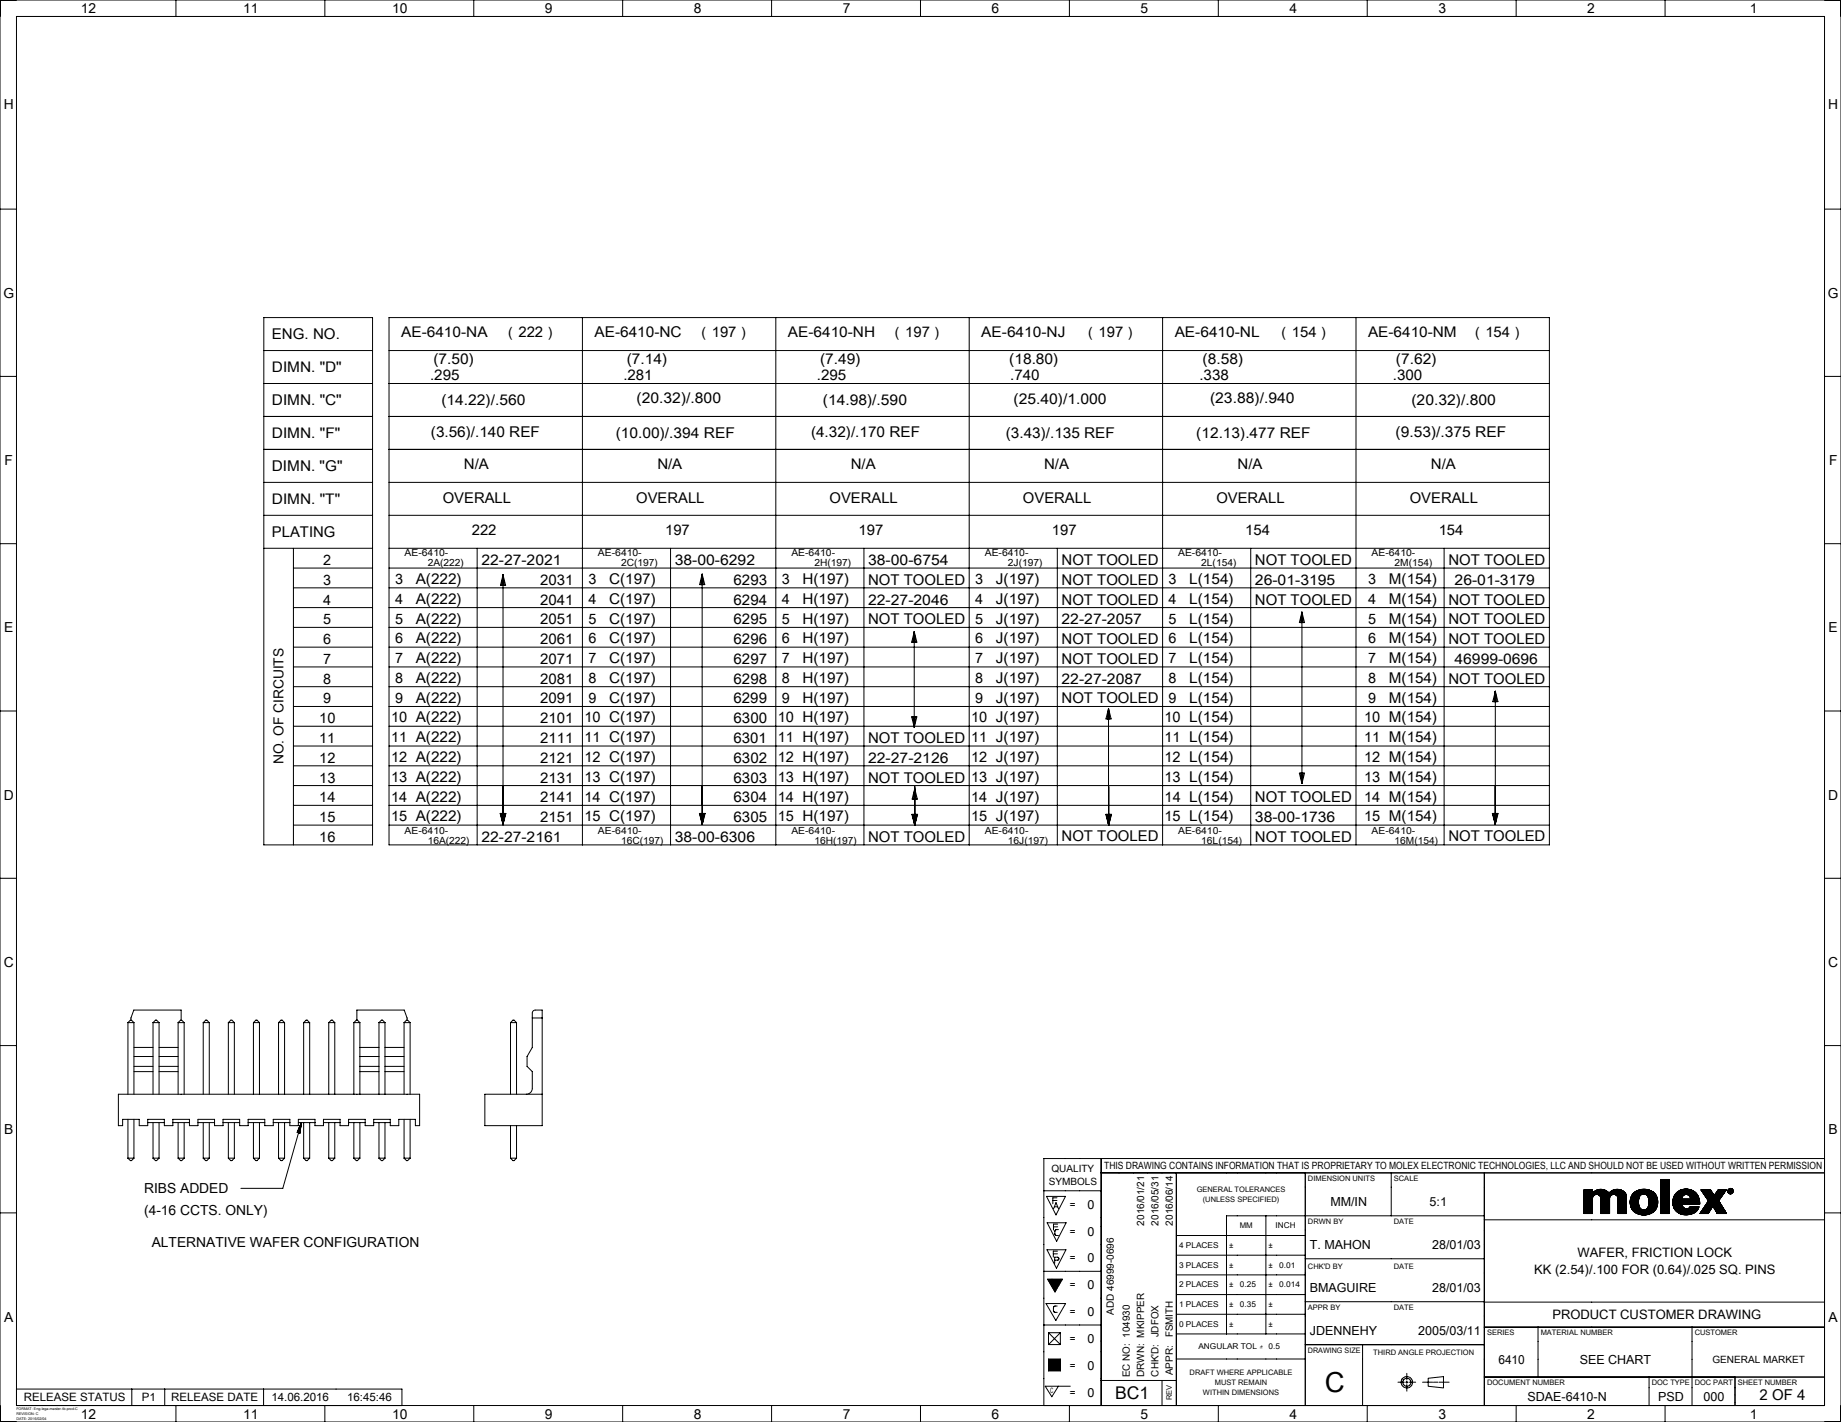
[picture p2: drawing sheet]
<svg xmlns="http://www.w3.org/2000/svg" width="559mm" height="432mm" viewBox="0 0 559 432" stroke-linecap="round" stroke-linejoin="round" font-family="sans-serif">
<defs><g id="words">
<text font-size="8.4" x="402.2" y="422.8">C</text>
<text font-size="5.3" x="338.5" y="424.9">BC1</text>
<text font-size="4.6" x="534.1" y="425.2">2 OF 4</text>
<g font-size="4.5">
<text x="82.5" y="102.9">ENG. NO.</text>
<text x="121.8" y="102.4">AE-6410-NA</text>
<text x="180.5" y="102.4">AE-6410-NC</text>
<text x="239.1" y="102.4">AE-6410-NH</text>
<text x="297.9" y="102.4">AE-6410-NJ</text>
<text x="356.6" y="102.4">AE-6410-NL</text>
<text x="415.3" y="102.4">AE-6410-NM</text>
<text x="131.5" y="110.6">(7.50)</text>
<text x="190.2" y="110.6">(7.14)</text>
<text x="248.9" y="110.6">(7.49)</text>
<text x="306.3" y="110.6">(18.80)</text>
<text x="365" y="110.6">(8.58)</text>
<text x="423.7" y="110.6">(7.62)</text>
<text x="130.5" y="115.3">.295</text>
<text x="189.2" y="115.3">.281</text>
<text x="247.9" y="115.3">.295</text>
<text x="306.6" y="115.3">.740</text>
<text x="364.1" y="115.3">.338</text>
<text x="422.8" y="115.3">.300</text>
<text x="82.5" y="122.9">DIMN. &quot;C&quot;</text>
<text x="134" y="122.8">(14.22)/.560</text>
<text x="193.2" y="122.3">(20.32)/.800</text>
<text x="249.8" y="122.9">(14.98)/.590</text>
<text x="307.7" y="122.6">(25.40)/1.000</text>
<text x="367.3" y="122.5">(23.88)/.940</text>
<text x="428.4" y="123.1">(20.32)/.800</text>
<text x="130.8" y="132.8">(3.56)/.140 REF</text>
<text x="186.9" y="132.9">(10.00)/.394 REF</text>
<text x="246.2" y="132.8">(4.32)/.170 REF</text>
<text x="305.3" y="133.1">(3.43)/.135 REF</text>
<text x="363.1" y="132.9">(12.13).477 REF</text>
<text x="423.6" y="132.7">(9.53)/.375 REF</text>
<text x="82.5" y="143">DIMN. &quot;G&quot;</text>
<text x="134.4" y="152.6">OVERALL</text>
<text x="193.1" y="152.6">OVERALL</text>
<text x="251.8" y="152.6">OVERALL</text>
<text x="310.5" y="152.6">OVERALL</text>
<text x="369.2" y="152.6">OVERALL</text>
<text x="427.9" y="152.6">OVERALL</text>
<text x="82.5" y="163">PLATING</text>
<text x="143.2" y="162.6">222</text>
<text x="201.9" y="162.6">197</text>
<text x="260.6" y="162.6">197</text>
<text x="319.3" y="162.6">197</text>
<text x="378" y="162.6">154</text>
<text x="436.7" y="162.6">154</text>
<text x="146.1" y="171.6">22-27-2021</text>
<text x="204.8" y="171.6">38-00-6292</text>
<text x="263.5" y="171.6">38-00-6754</text>
<text x="322.2" y="171.6">NOT TOOLED</text>
<text x="380.9" y="171.6">NOT TOOLED</text>
<text x="439.6" y="171.6">NOT TOOLED</text>
<text x="126.2" y="177.4">A(222)</text>
<text x="164" y="177.6">2031</text>
<text x="184.9" y="177.4">C(197)</text>
<text x="222.7" y="177.6">6293</text>
<text x="243.6" y="177.4">H(197)</text>
<text x="263.5" y="177.6">NOT TOOLED</text>
<text x="302.3" y="177.4">J(197)</text>
<text x="322.2" y="177.6">NOT TOOLED</text>
<text x="361" y="177.4">L(154)</text>
<text x="380.9" y="177.6">26-01-3195</text>
<text x="421.6" y="177.4">M(154)</text>
<text x="441.5" y="177.6">26-01-3179</text>
<text x="126.2" y="183.4">A(222)</text>
<text x="164" y="183.6">2041</text>
<text x="184.9" y="183.4">C(197)</text>
<text x="222.7" y="183.6">6294</text>
<text x="243.6" y="183.4">H(197)</text>
<text x="263.5" y="183.6">22-27-2046</text>
<text x="302.3" y="183.4">J(197)</text>
<text x="322.2" y="183.6">NOT TOOLED</text>
<text x="361" y="183.4">L(154)</text>
<text x="380.9" y="183.6">NOT TOOLED</text>
<text x="421.6" y="183.4">M(154)</text>
<text x="439.6" y="183.6">NOT TOOLED</text>
<text x="126.2" y="189.4">A(222)</text>
<text x="164" y="189.6">2051</text>
<text x="184.9" y="189.4">C(197)</text>
<text x="222.7" y="189.6">6295</text>
<text x="243.6" y="189.4">H(197)</text>
<text x="263.5" y="189.6">NOT TOOLED</text>
<text x="302.3" y="189.4">J(197)</text>
<text x="322.2" y="189.6">22-27-2057</text>
<text x="361" y="189.4">L(154)</text>
<text x="421.6" y="189.4">M(154)</text>
<text x="439.6" y="189.6">NOT TOOLED</text>
<text x="126.2" y="195.4">A(222)</text>
<text x="164" y="195.6">2061</text>
<text x="184.9" y="195.4">C(197)</text>
<text x="222.7" y="195.6">6296</text>
<text x="243.6" y="195.4">H(197)</text>
<text x="302.3" y="195.4">J(197)</text>
<text x="322.2" y="195.6">NOT TOOLED</text>
<text x="361" y="195.4">L(154)</text>
<text x="421.6" y="195.4">M(154)</text>
<text x="439.6" y="195.6">NOT TOOLED</text>
<text x="126.2" y="201.4">A(222)</text>
<text x="164" y="201.6">2071</text>
<text x="184.9" y="201.4">C(197)</text>
<text x="222.7" y="201.6">6297</text>
<text x="243.6" y="201.4">H(197)</text>
<text x="302.3" y="201.4">J(197)</text>
<text x="322.2" y="201.6">NOT TOOLED</text>
<text x="361" y="201.4">L(154)</text>
<text x="421.6" y="201.4">M(154)</text>
<text x="441.5" y="201.6">46999-0696</text>
<text x="126.2" y="207.4">A(222)</text>
<text x="164" y="207.6">2081</text>
<text x="184.9" y="207.4">C(197)</text>
<text x="222.7" y="207.6">6298</text>
<text x="243.6" y="207.4">H(197)</text>
<text x="302.3" y="207.4">J(197)</text>
<text x="322.2" y="207.6">22-27-2087</text>
<text x="361" y="207.4">L(154)</text>
<text x="421.6" y="207.4">M(154)</text>
<text x="439.6" y="207.6">NOT TOOLED</text>
<text x="126.2" y="213.4">A(222)</text>
<text x="164" y="213.6">2091</text>
<text x="184.9" y="213.4">C(197)</text>
<text x="222.7" y="213.6">6299</text>
<text x="243.6" y="213.4">H(197)</text>
<text x="302.3" y="213.4">J(197)</text>
<text x="322.2" y="213.6">NOT TOOLED</text>
<text x="361" y="213.4">L(154)</text>
<text x="421.6" y="213.4">M(154)</text>
<text x="164" y="219.6">2101</text>
<text x="222.7" y="219.6">6300</text>
<text x="164" y="225.6">2111</text>
<text x="222.7" y="225.6">6301</text>
<text x="263.5" y="225.6">NOT TOOLED</text>
<text x="164" y="231.6">2121</text>
<text x="222.7" y="231.6">6302</text>
<text x="263.5" y="231.6">22-27-2126</text>
<text x="164" y="237.6">2131</text>
<text x="222.7" y="237.6">6303</text>
<text x="263.5" y="237.6">NOT TOOLED</text>
<text x="164" y="243.6">2141</text>
<text x="222.7" y="243.6">6304</text>
<text x="380.9" y="243.6">NOT TOOLED</text>
<text x="164" y="249.6">2151</text>
<text x="222.7" y="249.6">6305</text>
<text x="380.9" y="249.6">38-00-1736</text>
<text x="146.1" y="255.8">22-27-2161</text>
<text x="204.8" y="255.8">38-00-6306</text>
<text x="263.5" y="255.8">NOT TOOLED</text>
<text x="322.2" y="255.3">NOT TOOLED</text>
<text x="380.9" y="255.6">NOT TOOLED</text>
<text x="439.6" y="255.3">NOT TOOLED</text>
</g>
<g font-size="4.4">
<text x="82.5" y="112.9">DIMN. &quot;D&quot;</text>
<text x="82.5" y="133">DIMN. &quot;F&quot;</text>
<text x="140.8" y="142.5">N/A</text>
<text x="199.5" y="142.5">N/A</text>
<text x="258.2" y="142.5">N/A</text>
<text x="316.9" y="142.5">N/A</text>
<text x="375.6" y="142.5">N/A</text>
<text x="434.3" y="142.5">N/A</text>
<text x="82.5" y="153">DIMN. &quot;T&quot;</text>
<text x="98.1" y="171.6">2</text>
<text x="98.1" y="177.6">3</text>
<text x="119.9" y="177.4">3</text>
<text x="178.6" y="177.4">3</text>
<text x="237.3" y="177.4">3</text>
<text x="296" y="177.4">3</text>
<text x="354.7" y="177.4">3</text>
<text x="415.3" y="177.4">3</text>
<text x="98.1" y="183.6">4</text>
<text x="119.9" y="183.4">4</text>
<text x="178.6" y="183.4">4</text>
<text x="237.3" y="183.4">4</text>
<text x="296" y="183.4">4</text>
<text x="354.7" y="183.4">4</text>
<text x="415.3" y="183.4">4</text>
<text x="98.1" y="189.6">5</text>
<text x="119.9" y="189.4">5</text>
<text x="178.6" y="189.4">5</text>
<text x="237.3" y="189.4">5</text>
<text x="296" y="189.4">5</text>
<text x="354.7" y="189.4">5</text>
<text x="415.3" y="189.4">5</text>
<text x="98.1" y="195.6">6</text>
<text x="119.9" y="195.4">6</text>
<text x="178.6" y="195.4">6</text>
<text x="237.3" y="195.4">6</text>
<text x="296" y="195.4">6</text>
<text x="354.7" y="195.4">6</text>
<text x="415.3" y="195.4">6</text>
<text x="98.1" y="201.6">7</text>
<text x="119.9" y="201.4">7</text>
<text x="178.6" y="201.4">7</text>
<text x="237.3" y="201.4">7</text>
<text x="296" y="201.4">7</text>
<text x="354.7" y="201.4">7</text>
<text x="415.3" y="201.4">7</text>
<text x="98.1" y="207.6">8</text>
<text x="119.9" y="207.4">8</text>
<text x="178.6" y="207.4">8</text>
<text x="237.3" y="207.4">8</text>
<text x="296" y="207.4">8</text>
<text x="354.7" y="207.4">8</text>
<text x="415.3" y="207.4">8</text>
<text x="98.1" y="213.6">9</text>
<text x="119.9" y="213.4">9</text>
<text x="178.6" y="213.4">9</text>
<text x="237.3" y="213.4">9</text>
<text x="296" y="213.4">9</text>
<text x="354.7" y="213.4">9</text>
<text x="415.3" y="213.4">9</text>
<text x="96.9" y="219.6">10</text>
<text x="118.7" y="219.4">10 A(222)</text>
<text x="177.4" y="219.4">10 C(197)</text>
<text x="236.1" y="219.4">10 H(197)</text>
<text x="294.8" y="219.4">10 J(197)</text>
<text x="353.5" y="219.4">10 L(154)</text>
<text x="414.1" y="219.4">10 M(154)</text>
<text x="96.9" y="225.6">11</text>
<text x="118.7" y="225.4">11 A(222)</text>
<text x="177.4" y="225.4">11 C(197)</text>
<text x="236.1" y="225.4">11 H(197)</text>
<text x="294.8" y="225.4">11 J(197)</text>
<text x="353.5" y="225.4">11 L(154)</text>
<text x="414.1" y="225.4">11 M(154)</text>
<text x="96.9" y="231.6">12</text>
<text x="118.7" y="231.4">12 A(222)</text>
<text x="177.4" y="231.4">12 C(197)</text>
<text x="236.1" y="231.4">12 H(197)</text>
<text x="294.8" y="231.4">12 J(197)</text>
<text x="353.5" y="231.4">12 L(154)</text>
<text x="414.1" y="231.4">12 M(154)</text>
<text x="96.9" y="237.6">13</text>
<text x="118.7" y="237.4">13 A(222)</text>
<text x="177.4" y="237.4">13 C(197)</text>
<text x="236.1" y="237.4">13 H(197)</text>
<text x="294.8" y="237.4">13 J(197)</text>
<text x="353.5" y="237.4">13 L(154)</text>
<text x="414.1" y="237.4">13 M(154)</text>
<text x="96.9" y="243.6">14</text>
<text x="118.7" y="243.4">14 A(222)</text>
<text x="177.4" y="243.4">14 C(197)</text>
<text x="236.1" y="243.4">14 H(197)</text>
<text x="294.8" y="243.4">14 J(197)</text>
<text x="353.5" y="243.4">14 L(154)</text>
<text x="414.1" y="243.4">14 M(154)</text>
<text x="96.9" y="249.6">15</text>
<text x="118.7" y="249.4">15 A(222)</text>
<text x="177.4" y="249.4">15 C(197)</text>
<text x="236.1" y="249.4">15 H(197)</text>
<text x="294.8" y="249.4">15 J(197)</text>
<text x="353.5" y="249.4">15 L(154)</text>
<text x="414.1" y="249.4">15 M(154)</text>
<text x="96.9" y="255.6">16</text>
</g>
<g font-size="4.2">
<text x="24.5" y="4">12</text>
<text x="73.8" y="4">11</text>
<text x="119" y="4">10</text>
<text x="165.4" y="4">9</text>
<text x="210.6" y="4">8</text>
<text x="255.8" y="4">7</text>
<text x="301" y="4">6</text>
<text x="346.2" y="4">5</text>
<text x="391.4" y="4">4</text>
<text x="436.6" y="4">3</text>
<text x="481.8" y="4">2</text>
<text x="531.1" y="4">1</text>
<text x="1.1" y="33.2">H</text>
<text x="554.9" y="33.2">H</text>
<text x="1" y="90.4">G</text>
<text x="554.8" y="90.4">G</text>
<text x="154.2" y="102.2">( 222 )</text>
<text x="212.9" y="102.2">( 197 )</text>
<text x="271.6" y="102.2">( 197 )</text>
<text x="330.3" y="102.2">( 197 )</text>
<text x="389" y="102.2">( 154 )</text>
<text x="447.7" y="102.2">( 154 )</text>
<text x="1.4" y="141.2">F</text>
<text x="555.2" y="141.2">F</text>
<text x="1.3" y="192">E</text>
<text x="555.1" y="192">E</text>
<text x="86.1" y="232.1" transform="rotate(-90 86.1 232.1)">NO. OF CIRCUITS</text>
<text x="1.1" y="242.8">D</text>
<text x="554.9" y="242.8">D</text>
<text x="1.1" y="293.6">C</text>
<text x="554.9" y="293.6">C</text>
<text x="1.3" y="344.4">B</text>
<text x="555.1" y="344.4">B</text>
<text x="43.7" y="362.3">RIBS ADDED</text>
<text x="43.7" y="368.8">(4-16 CCTS. ONLY)</text>
<text x="46.1" y="378.7">ALTERNATIVE WAFER CONFIGURATION</text>
<text x="1.3" y="401.6">A</text>
<text x="555.1" y="401.6">A</text>
<text x="24.5" y="430.8">12</text>
<text x="73.8" y="430.8">11</text>
<text x="119" y="430.8">10</text>
<text x="165.4" y="430.8">9</text>
<text x="210.6" y="430.8">8</text>
<text x="255.8" y="430.8">7</text>
<text x="301" y="430.8">6</text>
<text x="346.2" y="430.8">5</text>
<text x="391.4" y="430.8">4</text>
<text x="436.6" y="430.8">3</text>
<text x="481.8" y="430.8">2</text>
<text x="531.1" y="430.8">1</text>
</g>
<g font-size="3.9">
<text x="478.9" y="381.8">WAFER, FRICTION LOCK</text>
<text x="465.7" y="386.8">KK (2.54)/.100 FOR (0.64)/.025 SQ. PINS</text>
<text x="471.2" y="400.6">PRODUCT CUSTOMER DRAWING</text>
</g>
<g font-size="3.8">
<text x="330.1" y="367">0</text>
<text x="403.8" y="366.2">MM/IN</text>
<text x="433.9" y="366.2">5:1</text>
<text x="330.1" y="375.2">0</text>
<text x="330.1" y="383.3">0</text>
<text x="397.5" y="379.3">T. MAHON</text>
<text x="434.7" y="379.2">28/01/03</text>
<text x="330.1" y="391.5">0</text>
<text x="397.5" y="392.3">BMAGUIRE</text>
<text x="434.7" y="392.3">28/01/03</text>
<text x="330.1" y="399.6">0</text>
<text x="330.1" y="407.8">0</text>
<text x="397.5" y="405.3">JDENNEHY</text>
<text x="430.5" y="405.3">2005/03/11</text>
<text x="330.1" y="415.9">0</text>
<text x="454.8" y="414.1">6410</text>
<text x="479.5" y="414.1">SEE CHART</text>
<text x="330.1" y="424.1">0</text>
<text x="463.7" y="425.5">SDAE-6410-N</text>
<text x="503.3" y="425.5">PSD</text>
<text x="517.1" y="425.5">000</text>
</g>
<g font-size="3.5">
<text x="7.2" y="425.6">RELEASE STATUS</text>
<text x="43" y="425.6">P1</text>
<text x="51.9" y="425.6">RELEASE DATE</text>
<text x="82.4" y="425.6">14.06.2016</text>
<text x="105.3" y="425.6">16:45:46</text>
</g>
<g font-size="3">
<text x="122.8" y="168.9">AE-6410-</text>
<text x="129.8" y="171.9">2A(222)</text>
<text x="181.5" y="168.9">AE-6410-</text>
<text x="188.5" y="171.9">2C(197)</text>
<text x="240.2" y="168.9">AE-6410-</text>
<text x="247.2" y="171.9">2H(197)</text>
<text x="298.9" y="168.9">AE-6410-</text>
<text x="305.9" y="171.9">2J(197)</text>
<text x="357.6" y="168.9">AE-6410-</text>
<text x="364.6" y="171.9">2L(154)</text>
<text x="416.3" y="168.9">AE-6410-</text>
<text x="423.3" y="171.9">2M(154)</text>
<text x="122.8" y="253.2">AE-6410-</text>
<text x="129.8" y="256.2">16A(222)</text>
<text x="181.5" y="253.2">AE-6410-</text>
<text x="188.5" y="256.2">16C(197)</text>
<text x="240.2" y="253.2">AE-6410-</text>
<text x="247.2" y="256.2">16H(197)</text>
<text x="298.9" y="253.2">AE-6410-</text>
<text x="305.9" y="256.2">16J(197)</text>
<text x="357.6" y="253.2">AE-6410-</text>
<text x="364.6" y="256.2">16L(154)</text>
<text x="416.3" y="253.2">AE-6410-</text>
<text x="423.3" y="256.2">16M(154)</text>
<text x="318.3" y="359.7">SYMBOLS</text>
<text x="319.2" y="355.9">QUALITY</text>
<text x="335.2" y="355.1">THIS DRAWING CONTAINS INFORMATION THAT IS PROPRIETARY TO MOLEX ELECTRONIC TECHNOLOGIES, LLC AND SHOULD NOT BE USED WITHOUT WRITTEN PERMISSION</text>
<text x="324.8" y="366.7">=</text>
<text x="324.8" y="374.9">=</text>
<text x="347.3" y="372.1" transform="rotate(-90 347.3 372.1)">2016/01/21</text>
<text x="351.6" y="372.1" transform="rotate(-90 351.6 372.1)">2016/05/31</text>
<text x="356" y="372.1" transform="rotate(-90 356 372.1)">2016/06/14</text>
<text x="324.8" y="383.1">=</text>
<text x="324.8" y="391.2">=</text>
<text x="324.8" y="399.4">=</text>
<text x="338" y="399.3" transform="rotate(-90 338 399.3)">ADD 46999-0696</text>
<text x="324.8" y="407.5">=</text>
<text x="356" y="406.1" transform="rotate(-90 356 406.1)">FSMITH</text>
<text x="519.8" y="413.9">GENERAL MARKET</text>
<text x="324.8" y="415.7">=</text>
<text x="342.9" y="418.2" transform="rotate(-90 342.9 418.2)">EC NO: 104930</text>
<text x="347.3" y="418.2" transform="rotate(-90 347.3 418.2)">DRWN: MKIPPER</text>
<text x="351.6" y="418" transform="rotate(-90 351.6 418)">CHK'D: JDFOX</text>
<text x="356" y="417.6" transform="rotate(-90 356 417.6)">APPR:</text>
<text x="324.8" y="423.8">=</text>
</g>
<g font-size="2.4">
<text x="376.3" y="373">MM</text>
<text x="387.2" y="373">INCH</text>
<text x="357.9" y="379">4 PLACES</text>
<text x="357.9" y="385">3 PLACES</text>
<text x="388.3" y="385">0.01</text>
<text x="357.9" y="390.9">2 PLACES</text>
<text x="376.4" y="390.9">0.25</text>
<text x="388.3" y="390.9">0.014</text>
<text x="357.9" y="396.9">1 PLACES</text>
<text x="376.4" y="396.9">0.35</text>
<text x="357.9" y="402.9">0 PLACES</text>
<text x="363.8" y="409.7">ANGULAR TOL</text>
<text x="385" y="409.7">0.5</text>
</g>
<g font-size="2.3">
<text x="397" y="358.6">DIMENSION UNITS</text>
<text x="423.1" y="358.6">SCALE</text>
<text x="363.2" y="362.1">GENERAL TOLERANCES</text>
<text x="365.1" y="364.9">(UNLESS SPECIFIED)</text>
<text x="397" y="371.6">DRWN BY</text>
<text x="423.1" y="371.6">DATE</text>
<text x="373.1" y="379">±</text>
<text x="385" y="379">±</text>
<text x="373.1" y="385">±</text>
<text x="385" y="385">±</text>
<text x="397" y="385.2">CHK'D BY</text>
<text x="423.1" y="385.2">DATE</text>
<text x="373.1" y="390.9">±</text>
<text x="385" y="390.9">±</text>
<text x="373.1" y="396.9">±</text>
<text x="385" y="396.9">±</text>
<text x="397" y="397.7">APPR BY</text>
<text x="423.1" y="397.7">DATE</text>
<text x="373.1" y="402.9">±</text>
<text x="385" y="402.9">±</text>
<text x="451.4" y="405.5">SERIES</text>
<text x="467.7" y="405.4">MATERIAL NUMBER</text>
<text x="514.4" y="405.5">CUSTOMER</text>
<text x="397" y="410.8">DRAWING SIZE</text>
<text x="416.8" y="411.3">THIRD ANGLE PROJECTION</text>
<text x="361.1" y="417.7">DRAFT WHERE APPLICABLE</text>
<text x="355.7" y="425.3" transform="rotate(-90 355.7 425.3)">REV</text>
<text x="365.1" y="423.5">WITHIN DIMENSIONS</text>
<text x="368.7" y="420.6">MUST REMAIN</text>
<text x="451.4" y="420.6">DOCUMENT NUMBER</text>
<text x="501.4" y="420.6">DOC TYPE</text>
<text x="514.4" y="420.6">DOC PART</text>
<text x="527.4" y="420.6">SHEET NUMBER</text>
</g>
<text font-size="2.2" x="318.8" y="422.9">C</text>
<text font-size="2" x="382.4" y="409.7">±</text>
<g font-size="1.1">
<text x="5" y="428.3">FORMAT: Eng-lega-master-tb-prod-C</text>
<text x="5" y="429.7">REVISION: C</text>
<text x="5" y="431.1">DATE: 2016/02/04</text>
</g>
</g></defs>
<g fill="none" stroke="#000" stroke-width=".3">
<path d="M0 0h558.8v431.8h-558.8zM5 5h548.8v421.8h-548.8zM53.4 0v5M98.6 0v5M143.8 0v5M189 0v5M234.2 0v5M279.4 0v5M324.6 0v5M369.8 0v5M415 0v5M460.2 0v5"/>
<path d="M505.4 0v5M0 63.5h5M553.8 63.5h5M80.1 96.4h33v160.2h-33zM118.1 96.4h352.2v160.2h-352.2zM176.8 96.4v160.2M235.5 96.4v160.2M294.2 96.4v160.2M352.9 96.4v160.2M411.6 96.4v160.2M0 114.3h5M80.1 106.4h33"/>
<path d="M80.1 116.5h33M118.1 106.4h352.2M118.1 116.5h352.2M553.8 114.3h5M80.1 126.5h33M80.1 136.5h33M118.1 126.5h352.2M118.1 136.5h352.2M80.1 146.5h33M80.1 156.5h33M118.1 146.5h352.2M118.1 156.5h352.2"/>
<path d="M0 165.1h5M80.1 166.5h33M89.1 172.5h24M89.1 178.5h24M89.1 166.5v90.1M118.1 172.5h352.2M118.1 178.5h352.2M118.1 166.5h352.2M144.8 166.5v90.1M152.7 174.6v76M152.7 174.6l.4 3.2M152.7 174.6v3.2h-.4z"/>
<path d="M152.7 174.6l-.8 3.2h1.2M152.7 174.6l.8 3.2h-.4M203.5 166.5v90.1M213.1 174.4l.1 75.9M213.1 174.4l.8 3.1h-.4M213.1 174.4v3.1h-.4zM213.1 174.4l.4 3.1h-1.2zM262.2 166.5v90.1M320.9 166.5v90.1M379.6 166.5v90.1M438.3 166.5v90.1M553.8 165.1h5"/>
<path d="M89.1 196.5h24M89.1 184.5h24M89.1 190.5h24M118.1 196.5h352.2M118.1 184.5h352.2M118.1 190.5h352.2M277.5 191.9l.8 3.1h-.4M277.5 191.8v3.2h-.4zM277.5 191.9l-.8 3.1h1.2M277.5 191.9v28.9M277.5 191.9l.4 3.1M395.2 185.9v52"/>
<path d="M395.2 185.9v3.1l-.4 .1zM395.2 185.9l.8 3.1-.5 .1M395.2 185.9l.3 3.2M395.2 185.9l-.8 3.1 1.1 .1M0 215.9h5M89.1 214.5h24M89.1 208.5h24M89.1 202.5h24M118.1 214.5h352.2M118.1 208.5h352.2M118.1 202.5h352.2M277.5 217.7h-.4l.4 3.1"/>
<path d="M277.9 217.7h-1.2l.8 3.1M277.9 217.7l-.4 3.1M277.9 217.7h.4l-.8 3.1M336.5 215.1v35.2M336.5 215.1v3.2h-.4zM336.5 215.1l.8 3.2h-.5M336.5 215.2l-.8 3.1h1.1M336.5 215.1l.3 3.2M453.9 209.9l-.1 40.4M453.9 209.9v3.2h-.4zM453.9 209.9l.3 3.2M453.9 209.9l-.8 3.2h1.1"/>
<path d="M453.9 209.9l.8 3.2h-.4M553.8 215.9h5M89.1 232.5h24M89.1 220.5h24M89.1 226.5h24M89.1 238.5h24M118.1 232.5h352.2M118.1 220.5h352.2M118.1 226.5h352.2M118.1 238.5h352.2M152.7 238.5v11.6M213.2 238.5v11.6"/>
<path d="M277.6 238.8v11.6M277.6 239.5l.4 3.2M277.6 239.5l-.7 3.2h1.1M277.6 239.5l.8 3.2h-.4M277.6 239.5v3.2h-.3zM277.7 238.8l-.1 11.8M336.6 238.8l-.1 11.8M395.2 234.8h-.4l.4 3.1M395.5 234.8h-1.1l.8 3.1M395.5 234.8l-.3 3.1M395.5 234.8h.5l-.8 3.1M453.8 238.5v11.6"/>
<path d="M89.1 244.5h24M89.1 250.6h24M118.1 244.5h352.2M118.1 250.6h352.2M151.8 247h1.8l-.9 3.3zM151.9 247l.8 3.2M152 247l.7 3.3M152.1 247l.6 3.2M152.3 247l.4 3.3M152.4 247l.3 3.2M152.5 247l.2 3.3M152.6 247l.1 3.2"/>
<path d="M152.8 247l-.1 3.3M152.9 247l-.2 3.3M153 247l-.3 3.3M153.1 247l-.4 3.3M153.2 247l-.5 3.3M153.3 247l-.6 3.3M153.4 247l-.7 3.3M212.3 247h1.7l-.8 3.3zM212.4 247l.8 3.2M212.5 247l.7 3.3M212.6 247l.6 3.2M212.7 247l.5 3.3"/>
<path d="M212.9 247l.3 3.2M213 247l.2 3.3M213 247l.2 3.2M213.3 247l-.1 3.3M213.4 247l-.2 3.3M213.5 247l-.3 3.3M213.6 247l-.4 3.3M213.7 247l-.5 3.3M213.8 247l-.6 3.3M213.9 247l-.7 3.3M276.8 247.3h1.7l-.9 3.3zM276.9 247.3l.7 3.2"/>
<path d="M277 247.3l.6 3.3M277.1 247.3l.5 3.2M277.2 247.3l.4 3.3M277.3 247.3l.3 3.2M277.4 247.3l.2 3.3M277.5 247.3l.1 3.2M277.8 247.3l-.2 3.3M277.9 247.3l-.3 3.3M278 247.3l-.4 3.3M278.1 247.3l-.5 3.3M278.2 247.3l-.6 3.3M278.3 247.3l-.7 3.3"/>
<path d="M278.4 247.3l-.8 3.3M335.6 247.3h1.8l-.9 3.3zM335.8 247.3l.7 3.2M335.9 247.3l.6 3.3M336 247.3l.5 3.2M336.1 247.3l.4 3.3M336.2 247.3l.3 3.2M336.3 247.3l.2 3.3M336.4 247.3l.1 3.2M336.6 247.3l-.1 3.3M336.7 247.3l-.2 3.3M336.8 247.3l-.3 3.3"/>
<path d="M336.9 247.3l-.4 3.3M337 247.3l-.5 3.3M337.2 247.3l-.7 3.3M337.3 247.3l-.8 3.3M453 247h1.7l-.9 3.3zM453.1 247l.7 3.2M453.2 247l.6 3.3M453.3 247l.5 3.2M453.4 247l.4 3.3M453.5 247l.3 3.2M453.6 247l.2 3.3M453.7 247l.1 3.2"/>
<path d="M454 247l-.2 3.3M454.1 247l-.3 3.3M454.2 247l-.4 3.3M454.3 247l-.5 3.3M454.4 247l-.6 3.3M454.5 247l-.7 3.3M454.6 247l-.8 3.3M0 266.7h5M553.8 266.7h5M0 317.5h5M38.8 310.5v21.8M38.8 310.5h1.9"/>
<path d="M38.8 310.5l.8-.7h.3l.8 .7M39.7 309.8v-.7l.9-2.4h14.4v3.1M40.7 310.5v21.8M40.7 318.1h5.7M46.4 310.5h1.9M46.4 310.5v21.8M46.4 310.5l.8-.7h.3l.8 .7M48.3 310.5v21.8M48.3 318.1h5.8M54.1 310.5h1.8M54.1 310.5v21.8M54.1 310.5l.7-.7h.3l.8 .7"/>
<path d="M55.9 310.5v21.8M61.7 310.5h1.8M61.7 310.5v21.8M61.7 310.5l.7-.7h.4l.7 .7M63.5 310.5v21.8M69.3 310.5h1.8M69.3 310.5l.8-.7h.3l.7 .7M69.3 310.5v21.8M71.1 310.5v21.8M76.9 310.5h1.9M76.9 310.5l.8-.7h.3l.8 .7M76.9 310.5v21.8"/>
<path d="M78.8 310.5v21.8M84.5 310.5h1.9M84.5 310.5l.8-.7h.3l.8 .7M84.5 310.5v21.8M86.4 310.5v21.8M92.2 310.5h1.8M92.2 310.5l.7-.7h.3l.8 .7M92.2 310.5v21.8M94 310.5v21.8M99.8 310.5h1.8M99.8 310.5l.7-.7h.4l.7 .7M99.8 310.5v21.8"/>
<path d="M101.6 310.5v21.8M107.4 310.5h1.8M107.4 310.5l.8-.7h.3l.7 .7M107.4 310.5v21.8M108.3 309.8v-3.1h14.4l.9 2.4v.7M109.2 310.5v21.8M109.2 318.1h5.8M115 310.5h1.9M115 310.5l.8-.7h.3l.8 .7M115 310.5v21.8M116.9 310.5v21.8M116.9 318.1h5.7"/>
<path d="M122.6 310.5l.8-.7h.3l.8 .7M122.6 310.5v21.8M122.6 310.5h1.9M124.5 310.5v21.8M155 310.5h1.8M155 310.5l.7-.7h.3l.8 .7M155 310.5v21.8M156.8 310.5v21.8M161.6 309.1h3M553.8 317.5h5M35.9 332.3h91.5v9.5h-1.3v-1.9h-5.1v1.9h-2.5v-1.9h-5.1v1.9h-2.6v-1.9h-5v1.9h-2.6v-1.9h-5v1.9h-2.6v-1.9h-5v1.9h-2.6v-1.9h-5.1v1.9h-2.5v-1.9h-5.1v1.9h-2.6v-1.9h-5v1.9h-2.6v-1.9h-5v1.9h-2.6v-1.9h-5v1.9h-2.6v-1.9h-5.1v1.9h-2.5v-1.9h-5.1v1.9h-1.3zM38.8 339.9v11.8"/>
<path d="M40.7 339.9v11.8M40.7 325.4h5.7M40.7 323.8h5.7M40.7 320.8h5.7M48.3 325.4h5.8M48.3 323.8h5.8M48.3 320.8h5.8M109.2 325.4h5.8M109.2 323.8h5.8M109.2 320.8h5.8M116.9 325.4h5.7M116.9 323.8h5.7"/>
<path d="M116.9 320.8h5.7M122.6 339.9v11.8M124.5 339.9v11.8M159.8 332.3a1.8 1.8 0 0 0 1.8-1.8v-5.1l-1.6-1.6v-3l1.6-2.7v-10.5a.9 .9 0 0 1 .9-.9h2.1v35.1h-17.4v-9.5h17.4M38.8 351.7l.8 .7h.3l.8-.7M38.8 351.7h1.9M44.8 340.9h5.1M46.4 351.7l.8 .7h.3l.8-.7M46.4 340.9v10.8M46.4 351.7h1.9M48.3 340.9v10.8M52.5 340.9h5"/>
<path d="M54.1 351.7l.7 .7h.3l.8-.7M54.1 351.7h1.8M54.1 340.9v10.8M55.9 340.9v10.8M60.1 340.9h5M61.7 351.7l.7 .7h.4l.7-.7M61.7 340.9v10.8M61.7 351.7h1.8M63.5 340.9v10.8M67.7 340.9h5M69.3 351.7l.8 .7h.3l.7-.7M69.3 351.7h1.8"/>
<path d="M69.3 340.9v10.8M71.1 340.9v10.8M75.3 340.9h5.1M76.9 351.7l.8 .7h.3l.8-.7M76.9 351.7h1.9M76.9 340.9v10.8M78.8 340.9v10.8M82.9 340.9h5.1M84.5 351.7l.8 .7h.3l.8-.7M84.5 351.7h1.9M84.5 340.9v10.8M86.4 340.9v10.8"/>
<path d="M90.4 343.4l-.2 .4M90.6 340.9h5M90.6 342.9l-.3 1M90.9 342.3l-.5 1.6M91.1 343.6l-.1 .4M91.1 341.8l-.6 2.1M91.2 343l-.3 1M91.3 342.4l-.5 1.6M91.3 341.2l-.8 2.7M91.3 341.8l-.6 2.2M91.4 341.3l-.7 2.7M91.5 340.9l-1.3 2.9"/>
<path d="M91.5 340.9l-.5 3.2-.8-.3M91.5 340.9l-5.7 19.9h-12.7M92.2 351.7l.7 .7h.3l.8-.7M92.2 351.7h1.8M92.2 340.9v10.8M94 340.9v10.8M98.2 340.9h5M99.8 351.7l.7 .7h.4l.7-.7M99.8 351.7h1.8M99.8 340.9v10.8M101.6 340.9v10.8M105.8 340.9h5"/>
<path d="M107.4 351.7l.8 .7h.3l.7-.7M107.4 351.7h1.8M107.4 340.9v10.8M109.2 340.9v10.8M113.4 340.9h5.1M115 351.7l.8 .7h.3l.8-.7M115 351.7h1.9M115 340.9v10.8M116.9 340.9v10.8M122.6 351.7l.8 .7h.3l.8-.7M122.6 351.7h1.9M155 351.7l.7 .7h.3l.8-.7"/>
<path d="M155 351.7h1.8M155 341.8v9.9M156.8 341.8v9.9M334.2 351.8v75M357.1 356.1v70.7M396.2 356.1v70.7M422.3 356.2v13M450.5 356.1v70.7M504.1 358.2h2.6M504.1 358.2v10.3M504.1 358.2h.1M504.2 358.2l-.1 .1"/>
<path d="M504.3 358.2l-.2 .2M504.4 358.2l-.3 .4M504.5 358.2l-.4 .4M504.6 358.2l-.5 .5M504.7 358.2l-.6 .7M504.9 358.2l-.8 .8M505 358.2l-.9 .9M505.2 358.2l-1.1 1.1M505.3 358.2l-1.2 1.2M505.4 358.2l-1.3 1.3M505.5 358.2l-1.4 1.4M505.6 358.2l-1.5 1.5"/>
<path d="M505.7 358.2l-1.6 1.6M505.8 358.2l-1.7 1.7M505.9 358.2l-1.8 1.8M506.1 358.2l-2 2M506.2 358.2l-2.1 2.1M506.4 358.2l-2.3 2.3M506.5 358.2l-2.4 2.4M506.6 358.2l-2.5 2.5M506.7 358.2l-2.6 2.6M506.7 359.9l-2.6 2.7M506.7 359.8l-2.6 2.7M506.7 359.7l-2.6 2.7"/>
<path d="M506.7 359.6l-2.6 2.7M506.7 359.5l-2.6 2.7M506.7 359.4l-2.6 2.7M506.7 359.3l-2.6 2.7M506.7 359.2l-2.6 2.6M506.7 359.1l-2.6 2.6M506.7 359l-2.6 2.7M506.7 358.9l-2.6 2.6M506.7 358.7l-2.6 2.7M506.7 358.6l-2.6 2.7M506.7 358.6l-2.6 2.6M506.7 358.4l-2.6 2.7"/>
<path d="M506.7 358.3l-2.6 2.7M506.7 358.2l-2.6 2.7M506.7 358.2v10.3h-2.6M553.8 351.8h-237v75M553.8 356.1h-219.6M0 368.3h5M316.8 361.6h17.4M317.6 363.3h5.8l-2.9 5.6zM317.8 379.5h5.8l-2.9 5.6zM317.8 371.3h5.8l-2.9 5.6zM319.6 364.5h1.2M319.8 372.5h1.2"/>
<path d="M319.8 367l.7-1.8 .8 1.8M320 366.4h1M320.8 363.7h-1.2v1.8M321 379.9h-1.3v1.8M321 371.7h-1.2v1.8M321.3 373.4h-.8l-.3 .5 .1 1.1 1 .2M357.1 375.2h39.1M384.2 369.2v35.9M450.5 370.4h103.3M450.5 369.2h-78.2v35.9M480.8 362.7l1.5-1.4-1.5 1.5M480.8 362.2l.9-.9-.9 1"/>
<path d="M480.8 368.5h2.6M480.9 361.3l-.1 .1M481 361.3l-.2 .2M481.1 361.3l-.3 .4M481.3 361.3l-.5 .5 .5-.5M481.4 361.3l-.6 .7M481.6 361.3l-.8 .8M481.9 361.3l-1.1 1.1M482 361.3l-1.2 1.2M482.1 361.3l-1.3 1.3M482.4 361.3l-1.6 1.6M482.5 361.3l-1.7 1.7"/>
<path d="M482.6 361.3l-1.8 1.8M482.8 361.3l-2 2M482.9 361.3l-2.1 2.1M483.1 361.3l-2.3 2.3M483.2 361.3l-2.4 2.4M483.3 361.3l-2.5 2.5M483.3 361.3l-2.5 2.6M483.4 364a1.29 1.29 0 0 1 1.3-1.3 1.29 1.29 0 0 1 1.2 1.3v4.5M483.4 368.5h-.1M483.4 368.3l-.2 .2M483.4 368.2l-.3 .3M483.4 368.1l-.4 .4"/>
<path d="M483.4 368l-.5 .5M483.4 367.9l-.6 .6M483.4 367.8l-.7 .7M483.4 367.7l-.8 .8M483.4 367.6l-1 .9M483.4 367.5l-1 1M483.4 367.4l-1.1 1.1M483.4 367.3l-1.3 1.2M483.4 367.1l-1.4 1.4M483.4 367l-1.5 1.5M483.4 367l-1.6 1.5M483.4 366.8l-1.7 1.7"/>
<path d="M483.4 366.7l-1.8 1.8M483.4 366.6l-1.9 1.9M483.4 366.4l-2 2.1 2-2M483.4 366.3l-2.2 2.2M483.4 366.2l-2.3 2.3M483.4 366.1l-2.5 2.4M483.4 365.9l-2.6 2.6M483.4 365.8l-2.6 2.6M483.4 365.6l-2.6 2.7M483.4 365.5l-2.6 2.7M483.4 365.3l-2.6 2.8 2.6-2.6M483.4 365.2l-2.6 2.7"/>
<path d="M483.4 365.1l-2.6 2.7M483.4 365l-2.6 2.6M483.4 364.9l-2.6 2.6M483.4 364.8l-2.6 2.7M483.4 364.7l-2.6 2.6M483.4 364.6l-2.6 2.6M483.4 364.5l-2.6 2.6M483.4 364.4l-2.6 2.6M483.4 364.3l-2.6 2.6M483.4 364.2l-2.6 2.6M483.4 364l-2.6 2.7M483.4 364v4.5"/>
<path d="M483.4 363.9l-2.6 2.7M483.4 362.3a3.3 3.3 0 0 1 5 0 3.1 3.1 0 0 1 5.2 .6v.3M483.4 362.1l-2.6 2.7M483.4 362l-2.6 2.6M483.4 361.9l-2.6 2.6M483.4 361.8l-2.6 2.6M483.4 361.7l-2.6 2.6M483.4 361.6l-2.6 2.6M483.4 361.5l-2.6 2.6M483.4 361.3l-2.6 2.7M483.4 361.3h-2.6v7.2M483.4 361.3v1"/>
<path d="M483.4 363.8l-2.6 2.6M483.4 363.7l-2.6 2.7M483.4 363.5l-2.6 2.8M483.5 363.3l-2.7 2.8M484 361.8l-3.2 3.1 2.6-2.7M484.3 361.6l-3.5 3.5M484.5 361.4l-3.7 3.8M484.5 362.7l1.6-1.5-1.7 1.5M484.7 361.4l-3.9 3.9M484.8 361.3l-4 4.1M485 361.3l-4.2 4.2M485.2 361.2l-4.4 4.4"/>
<path d="M485.3 361.2l-4.5 4.5M485.4 361.2l-4.6 4.6M485.5 361.2l-4.7 4.7M485.6 363.1l1.7-1.6-1.7 1.6M485.6 361.2l-4.8 4.8M485.8 361.2l-1.8 1.6M485.9 361.2l-1.7 1.5M485.9 368l2.7-2.5-2.7 2.7M485.9 367.5l2.7-2.6-2.7 2.7M486.2 361.2l-1.6 1.5M486.3 361.2l-1.6 1.5M486.4 361.2l-1.6 1.5"/>
<path d="M486.5 361.2l-1.6 1.5M486.5 361.2l-1.4 1.5 1.5-1.5M486.7 361.3l-1.5 1.5M486.8 361.3l-1.6 1.5M487.1 361.4l-1.8 1.5M487.1 361.4l-1.6 1.6M487.3 361.5l-1.6 1.7M487.4 361.5l-1.7 1.7M487.5 361.6l-1.7 1.7M487.6 361.6l-1.8 1.8 1.8-1.8M487.7 361.7l-1.8 1.8M487.8 361.7l-1.9 1.9"/>
<path d="M487.8 361.8l-1.9 1.9M487.9 361.8l-2 2M487.9 361.9l-2 2M488 361.9l-2.1 2.1M488.1 362l-2.2 2.1M488.1 368.5l.5-.4-.5 .4M488.1 362l-2.2 2.2M488.2 362.1l-2.3 2.2M488.2 362.1l-2.3 2.3M488.2 362.2l-2.3 2.3M488.3 362.2l-2.4 2.4M488.6 368.4l-.1 .1"/>
<path d="M488.6 368.3l-.2 .2M488.6 368.2l-.4 .3M488.6 367.9l-.7 .6M488.6 367.8l-.8 .7M488.6 367.6l-.9 .9M488.6 367.5l-1 1 1-1M488.6 367.3l-1.2 1.2M488.6 367.2l-1.3 1.3M488.6 367.1l-1.4 1.4M488.6 366.9l-1.6 1.6 1.6-1.5M488.6 366.8l-1.7 1.7M488.6 366.7l-1.9 1.8"/>
<path d="M488.6 366.6l-2 1.9M488.6 366.4l-2.1 2.1 2.1-2.1M488.6 366.3l-2.3 2.2M488.6 366.1l-2.4 2.4M488.6 366l-2.5 2.5M488.6 365.9l-2.6 2.6M488.6 365.8l-2.7 2.7M488.6 365.7l-2.7 2.7M488.6 365.6l-2.7 2.7M488.6 365.3l-2.7 2.7M488.6 365.2l-2.7 2.7M488.6 365.1l-2.7 2.6"/>
<path d="M488.6 364.8l-2.7 2.6M488.6 364.6l-2.7 2.7M488.6 364.5l-2.7 2.7M488.6 364.4l-2.7 2.7M488.6 364.3l-2.7 2.7M488.6 364.2l-2.7 2.7M488.6 364.1l-2.7 2.7M488.6 364l-2.7 2.7M488.6 363.9l-2.7 2.7M488.6 363.8l-2.7 2.6M488.6 363.7l-2.7 2.7M488.7 363.5l-2.8 2.8"/>
<path d="M488.8 363.2l-2.9 2.9M488.9 361.8l-3 3M489.2 361.6l-3.3 3.3M489.4 361.5l-3.5 3.4M489.6 361.4l-3.7 3.7M489.8 361.3l-3.9 3.9M490 361.3l-4.1 4M490 361.3l-4.1 4.1M490.2 361.2l-4.3 4.3M490.3 361.2l-4.4 4.4M490.5 361.2l-4.6 4.5M490.6 361.2l-4.7 4.6"/>
<path d="M490.7 361.2l-4.8 4.7M490.8 361.2l-4.9 4.8M490.9 361.2l-1.8 1.7M491 361.2l-1.6 1.6M491.1 367.5l2.5-2.5-2.5 2.6M491.1 364.9l2.4-2.3-2.4 2.4M491.1 368l2.5-2.4-2.5 2.5M491.1 364v4.5M491.1 364a1.29 1.29 0 0 0-1.3-1.3 1.29 1.29 0 0 0-1.2 1.3v4.5h-2.7M491.1 361.2l-1.6 1.5M491.2 361.2l-1.5 1.5M491.3 361.2l-1.5 1.5"/>
<path d="M491.4 361.2l-1.5 1.5M491.5 361.2l-1.5 1.5M491.6 361.2l-1.5 1.5M491.7 361.3l-1.5 1.4 1.6-1.4M491.8 361.3l-1.5 1.5M491.9 361.3l-1.5 1.5M492 361.4l-1.5 1.4M492.1 361.4l-1.5 1.5M492.2 361.4l-1.6 1.5M492.2 361.5l-1.5 1.5M492.3 361.5l-1.6 1.5M492.4 361.5l-1.6 1.6"/>
<path d="M492.4 361.6l-1.6 1.5M492.5 361.6l-1.6 1.6M492.6 361.6l-1.7 1.7M492.7 361.7l-1.7 1.7M492.8 361.8l-1.8 1.7M492.8 361.8l-1.7 1.8M492.9 361.9l-1.8 1.8M493 361.9l-1.9 1.9M493.1 362l-2 1.9M493.1 362.1l-2 2M493.2 362.1l-2.1 2.1M493.2 362.1l-2.1 2.2"/>
<path d="M493.3 362.2l-2.2 2.2M493.3 362.2l-2.2 2.3M493.4 362.3l-2.3 2.3M493.4 362.4l-2.3 2.3M493.4 362.5l-2.3 2.3M493.5 362.7l-2.4 2.4M493.6 362.8l-2.5 2.4M493.6 362.9l-2.5 2.5M493.6 363l-2.5 2.4M493.6 363l-2.5 2.5M493.6 363.1l-2.5 2.6M493.6 364.8l-2.5 2.6"/>
<path d="M493.6 364.7l-2.5 2.6M493.6 364.6l-2.5 2.6M493.6 364.5l-2.5 2.5M493.6 364.3l-2.5 2.6 2.5-2.5M493.6 364.2l-2.5 2.5M493.6 364.1l-2.5 2.5M493.6 363.9l-2.5 2.6M493.6 363.8l-2.5 2.6 2.5-2.5M493.6 363.6l-2.5 2.6M493.6 363.5l-2.5 2.6M493.6 363.4l-2.5 2.6M493.6 363.3l-2.5 2.5"/>
<path d="M493.6 363.2l-2.5 2.6M493.6 368.4l-.1 .1M493.6 368.3l-.2 .2M493.6 368.1l-.3 .4M493.6 368l-.5 .5M493.6 367.8l-.6 .7M493.6 367.7l-.7 .8M493.6 367.5l-.9 1 .9-.9M493.6 367.4l-1 1.1M493.6 367.3l-1.2 1.2M493.6 367.2l-1.3 1.3M493.6 367.1l-1.4 1.4"/>
<path d="M493.6 367l-1.5 1.5M493.6 366.9l-1.6 1.6M493.6 366.8l-1.7 1.7M493.6 366.6l-1.8 1.9M493.6 366.5l-1.9 2M493.6 366.5l-2 2M493.6 366.3l-2.1 2.2M493.6 366.2l-2.2 2.3M493.6 366.1l-2.4 2.4M493.6 366l-2.4 2.5M493.6 365.9l-2.5 2.6M493.6 365.8l-2.5 2.6"/>
<path d="M493.6 365.7l-2.5 2.5M493.6 365.4l-2.5 2.5M493.6 365.3l-2.5 2.5M493.6 365.1l-2.5 2.6M493.6 363.2v5.3h-2.5M494.8 365.2l4.2-4.1-4.2 4.2M495.6 367.6l1.8-1.7-1.7 1.7M496.2 361.9l-.8 .8M496.5 368.3l1.4-1.3-1.3 1.3M496.5 361.8l-1.2 1.2M496.8 361.6l-1.6 1.7M497 361.5l-1.9 2"/>
<path d="M497.1 361.5l-2.1 2M497.3 361.4l-2.3 2.3M497.3 365l-2 2.1M497.3 364.9l-2 2.1M497.3 365.1l-2 2.1M497.3 364.8l-2.1 2.2M497.3 365.2l-1.9 2M497.3 364.7l-2.1 2.2M497.3 365.3l-1.9 2M497.3 365.4l-1.8 1.9M497.3 364.5l-2.1 2.3M497.4 365.5l-1.9 1.9"/>
<path d="M497.4 364.4l-2.3 2.3M497.4 365.6l-1.8 1.9M497.4 365.7l-1.8 1.8M497.4 364.2l-2.3 2.4 2.3-2.3M497.4 364l-2.4 2.5M497.4 366l-1.7 1.7M497.5 366l-1.7 1.8M497.5 363.9l-2.5 2.5M497.5 361.4l-2.6 2.5M497.5 366.1l-1.7 1.7M497.5 366.2l-1.6 1.7 1.6-1.6M497.5 363.7l-2.5 2.6"/>
<path d="M497.6 363.6l-2.6 2.6M497.6 366.4l-1.6 1.5M497.6 366.5l-1.5 1.5M497.6 363.4l-2.7 2.8M497.6 361.3l-2.7 2.8M497.7 366.7l-1.5 1.4M497.7 366.7l-1.4 1.5M497.8 366.8l-1.4 1.4M497.8 363.2l-2.9 2.9M497.8 361.3l-2.9 2.9M497.8 366.9l-1.3 1.3M497.9 361.2l-3 3.1"/>
<path d="M498 367.1l-1.4 1.3M498 361.2l-3.2 3.2M498.1 367.1l-1.4 1.3M498.1 367.2l-1.3 1.2M498.2 367.2l-1.3 1.3M498.2 361.2l-3.4 3.4M498.3 367.3l-1.3 1.2M498.3 361.2l-3.5 3.5M498.4 367.3l-1.3 1.3M498.4 367.3l-1.2 1.3M498.5 368.9l4.6-4.6-4.6 4.6M498.5 361.1l-3.7 3.8 3.7-3.7"/>
<path d="M498.5 367.4l-1.3 1.2M498.6 362.6l1.4-1.4-1.6 1.5M498.6 367.4l-1.3 1.2M498.7 361.1l-3.9 3.9M498.7 367.4l-1.3 1.3M498.8 361.1l-4 4M498.8 367.4l-1.3 1.3M498.9 367.4l-1.3 1.3M499 367.4l-1.4 1.3M499.1 361.1l-4.3 4.3M499.2 367.4l-1.5 1.4M499.2 361.1l-4.4 4.4"/>
<path d="M499.3 367.4l-1.5 1.4M499.3 361.1l-4.5 4.5M499.5 361.2l-4.6 4.6M499.5 367.3l-1.6 1.5M499.6 361.2l-4.7 4.7M499.6 367.2l-1.6 1.6M499.7 361.2l-4.8 4.8M499.7 362.8l1.4-1.2-1.3 1.3M499.8 361.2l-1.7 1.6M500 363.1l1.4-1.3-1.3 1.3M500 361.2l-1.4 1.4M500.1 361.3l-1.3 1.3"/>
<path d="M500.2 366.7l2.8-2.8-4.9 4.9M500.2 361.3l-1.3 1.3M500.2 363.5a1.54 1.54 0 0 0-1.8-.8 1.54 1.54 0 0 0-1 1.8l.2 2M500.2 363.5a3.1 3.1 0 0 1-.8 3.8 1.41 1.41 0 0 1-1.8-.8M500.3 361.3l-1.3 1.3M500.4 361.3l-1.2 1.3 1.3-1.2M500.5 365.3l2.2-2.2-2.2 2.3M500.6 361.4l-1.3 1.2M500.7 361.4l-1.3 1.2M500.7 361.4l-1.2 1.3M500.8 361.5l-1.3 1.2M500.9 361.5l-1.3 1.2"/>
<path d="M501 361.5l-1.3 1.3M501.2 361.6l-1.4 1.3M501.2 361.7l-1.3 1.3M501.3 361.7l-1.3 1.3M501.5 361.8l-1.3 1.5 1.4-1.4M501.7 361.9l-1.5 1.5M501.7 361.9l1 1.1M501.7 361.9a4.3 4.3 0 0 0-6.9 2.8 3.9 3.9 0 0 0 4.9 4.2l2-.8M501.7 361.9l-1.5 1.6M501.8 362l-1.5 1.5M501.8 362l-1.5 1.6M501.9 362.1l-1.6 1.6"/>
<path d="M502 362.1l-1.7 1.7M502 362.2l-1.6 1.7M502.1 362.2l-1.7 1.7M502.1 362.3l-1.7 1.7M502.2 362.3l-1.8 1.8M502.2 362.4l-1.8 1.8M502.3 362.4l-1.8 2.1M502.4 362.6l-1.9 2M502.5 362.6l-2 2.1 2-2M502.5 367.3l-.8 .8M502.5 362.8l-2 2M502.6 362.8l-2.1 2.2"/>
<path d="M502.6 362.9l-2.1 2.2M502.7 363a4.1 4.1 0 0 1-1 5.1M502.7 363l-2.2 2.2M502.7 367l-1.3 1.3M502.8 363.2l-2.3 2.3M502.8 366.8l-1.6 1.6M502.8 363.3l-2.3 2.4M502.8 363.4l-2.4 2.4M502.9 363.4l-2.5 2.5M502.9 366.6l-1.9 1.9M502.9 363.5l-2.5 2.5M502.9 366.5l-2 2.1"/>
<path d="M502.9 363.6l-2.6 2.6M503 363.7l-2.7 2.7M503 366.3l-2.3 2.3M503 363.7l-2.8 2.9M503 366.2l-2.5 2.5M503.1 364l-4.9 4.9M503.1 366l-2.8 2.7M503.1 364.1l-4.8 4.8M503.1 364.2l-4.7 4.7M503.1 365.9l-2.9 2.9M503.1 365.8l-3 3M503.1 365.6l-3.2 3.2"/>
<path d="M503.1 364.4l-4.4 4.5M503.2 364.5l-4.4 4.4M503.2 365.5l-3.4 3.4M503.2 364.7l-4.3 4.2M503.2 365.4l-3.6 3.5M503.2 364.8l-4.2 4.1M503.2 365.2l-3.7 3.7M503.2 364.8l-4.1 4.1M503.2 365.2l-3.8 3.7M503.2 364.9l-4 4M503.2 365.1l-3.9 3.8M504.1 366.5l2.6-2.6-2.6 2.7"/>
<path d="M504.1 365.9l2.6-2.5-2.6 2.6M504.1 363.9l2.6-2.6-2.6 2.7M504.1 363.3l2.6-2.5-2.6 2.7M504.1 362.8l2.6-2.6-2.6 2.7M506.7 364.5l-2.6 2.7M506.7 364.4l-2.6 2.7M506.7 364.2l-2.6 2.8 2.6-2.6M506.7 364.1l-2.6 2.7M506.7 364l-2.6 2.7M506.7 363.7l-2.6 2.7M506.7 363.6l-2.6 2.7M506.7 363.5l-2.6 2.7"/>
<path d="M506.7 363.2l-2.6 2.7M506.7 363.1l-2.6 2.6M506.7 362.9l-2.6 2.7M506.7 362.8l-2.6 2.7M506.7 362.8l-2.6 2.6M506.7 362.6l-2.6 2.7M506.7 362.5l-2.6 2.7M506.7 362.4l-2.6 2.7M506.7 362.3l-2.6 2.7M506.7 362.2l-2.6 2.6M506.7 362.1l-2.6 2.7M506.7 362l-2.6 2.7"/>
<path d="M506.7 361.9l-2.6 2.6M506.7 361.7l-2.6 2.7M506.7 361.7l-2.6 2.6M506.7 361.6l-2.6 2.6M506.7 361.4l-2.6 2.7M506.7 361.1l-2.6 2.7M506.7 361l-2.6 2.7M506.7 360.9l-2.6 2.7M506.7 360.6l-2.6 2.7M506.7 360.5l-2.6 2.7M506.7 360.4l-2.6 2.6M506.7 360.1l-2.6 2.6"/>
<path d="M506.7 368.4l-.1 .1M506.7 368.3l-.2 .2M506.7 368.2l-.3 .3M506.7 368.1l-.4 .4M506.7 368l-.6 .5M506.7 367.9l-.6 .6M506.7 367.8l-.7 .7M506.7 367.7l-.9 .8M506.7 367.5l-1 1M506.7 367.4l-1.1 1.1M506.7 367.4l-1.2 1.1M506.7 367.2l-1.3 1.3"/>
<path d="M506.7 367.1l-1.4 1.4M506.7 367l-1.5 1.5M506.7 366.8l-1.7 1.7M506.7 366.7l-1.8 1.8M506.7 366.6l-1.9 1.9M506.7 366.5l-2.1 2M506.7 366.3l-2.2 2.2M506.7 366.2l-2.4 2.3M506.7 366l-2.5 2.5M506.7 365.9l-2.6 2.6M506.7 365.7l-2.6 2.7M506.7 365.6l-2.6 2.7"/>
<path d="M506.7 365.5l-2.6 2.7M506.7 365.4l-2.6 2.7M506.7 365.3l-2.6 2.6M506.7 365.2l-2.6 2.7M506.7 365.1l-2.6 2.7M506.7 365l-2.6 2.7M506.7 364.8l-2.6 2.7M506.7 364.8l-2.6 2.6M506.7 364.7l-2.6 2.7M507.7 364.6v.9M507.7 365.5l.5 1.5M508 366.6l2.5-2.5-2.5 2.6"/>
<path d="M508.1 363.4l-.4 1.2M508.2 367l1.3 1.3 1.8 .6M508.9 367.9l1.7-1.7-1.7 1.7M509.1 368l1.7-1.6-1.7 1.7M509.4 368.2l1.6-1.5-1.6 1.6M509.5 361.7l-1.1 1.1M509.7 361.5l-1.5 1.6M510 361.4l-1.9 1.9M510.1 361.4l-2 2M510.3 361.3l-2.3 2.3M510.4 361.3l-2.5 2.5M510.5 363.9l-2.5 2.6"/>
<path d="M510.5 365.7l-1.8 1.9M510.5 363.8l-2.5 2.6M510.6 365.8l-1.9 1.9M510.6 365.9l-1.8 1.8M510.6 363.6l-2.7 2.7M510.6 366l-1.8 1.8M510.6 361.2l-2.7 2.7M510.6 363.5l-2.7 2.8M510.7 366.2l-1.7 1.7M510.7 364.1l-2.6 2.6M510.7 366.3l-1.7 1.7M510.8 361.2l-3 2.9"/>
<path d="M510.8 364.1l-2.7 2.7M510.8 368.8l2.5-2.4-2.4 2.4M510.8 366.5l-1.6 1.6M510.8 361.2l-3 3M510.9 363.1a1.29 1.29 0 0 1 1.5-.3 1.29 1.29 0 0 1 .7 1.3h-2.6zM510.9 366.6l-1.6 1.6M510.9 364.1l-2.7 2.8M511 364.1l-2.8 2.8M511 361.1l-3.2 3.2M511.1 366.8l-1.6 1.5M511.1 364.1l-2.9 2.9M511.1 361.1l-3.3 3.4"/>
<path d="M511.1 362.9l1.7-1.7-4.9 4.9 2.8-2.8M511.2 366.9l-1.6 1.5M511.2 364.1l-2.9 3M511.3 361.1l-3.6 3.5M511.3 364.1l-3 3.1M511.4 361.1l-3.7 3.7M511.4 367l-1.7 1.4M511.5 361.1l-3.8 3.7M511.5 364.1l-3.1 3.1M511.5 367l-1.6 1.5M511.5 364.1l-3.1 3.2M511.6 367l-1.6 1.6"/>
<path d="M511.6 361.1l-3.9 3.8M511.6 364.1l-3.2 3.3M511.7 367l-1.6 1.6M511.7 361.1l-4 4M511.7 367.1l-1.5 1.5 1.6-1.5M511.8 364.1l-3.3 3.3M511.8 361.1l-4.1 4.1M511.9 364.1l-3.4 3.4M511.9 367.1l-1.6 1.6M511.9 361.1l-4.2 4.2M512 364.1l-3.4 3.4M512 361.1l-4.3 4.2"/>
<path d="M512.1 364.1l-3.5 3.5M512.1 367.1l-1.7 1.6M512.1 365.6l3-2.9-3 2.9M512.1 361.1l-4.4 4.4M512.2 364.1l-1.6 1.5M512.2 367l-1.7 1.7M512.2 361.1l-4.4 4.5M512.3 367l-1.7 1.8M512.3 364.1l-1.5 1.5M512.3 361.1l-4.5 4.6M512.4 364.1l-1.5 1.5M512.4 361.1l-4.6 4.7"/>
<path d="M512.5 364.1l-1.5 1.5M512.5 361.1l-4.7 4.7M512.5 366.9l-1.9 1.9M512.6 361.2l-4.8 4.7M512.6 364.1l-1.5 1.5M512.7 361.2l-4.9 4.8M512.7 364.1l-1.5 1.5M512.8 364.1l-1.5 1.5M512.9 361.2l-1.6 1.6M513 364.1l-1.6 1.5M513 366.4l-.4 .5-.7 .2M513 366.4h2.7"/>
<path d="M513 366.4v.1M513 364.1l-1.5 1.5M513 361.3l-1.5 1.5M513.1 363.8l1.6-1.6-1.6 1.7M513.1 361.3a4 4 0 0 0-5 2.1M513.1 361.3l1.3 .6 .9 1.1M513.1 361.3l-1.5 1.4M513.1 366.4l-2.4 2.4M513.1 365.6l2.4-2.2-2.3 2.2M513.2 361.3l-1.4 1.4M513.3 361.3l-1.4 1.4 1.4-1.3M513.4 366.4l-2.4 2.4"/>
<path d="M513.4 361.4l-1.4 1.3M513.5 361.4l-1.4 1.3M513.5 366.4l-2.4 2.4M513.6 361.5l-1.4 1.3M513.6 361.5l-1.3 1.3M513.7 366.4l-2.5 2.5M513.7 361.5l-1.3 1.3M513.8 366.4l-2.5 2.5M513.8 361.6l-1.4 1.3M513.8 366.4l-2.4 2.5M513.9 361.6l-1.4 1.3M514 361.6l-1.4 1.4"/>
<path d="M514 366.4l-2.5 2.5M514 361.7l-1.3 1.3 1.4-1.3M514.1 366.4l-2.5 2.5M514.1 361.8l-1.3 1.3M514.2 366.4l-2.5 2.5M514.2 361.8l-1.4 1.4M514.3 361.8l-1.4 1.5M514.3 361.9l-1.4 1.4M514.3 366.4l-2.5 2.5M514.4 366.4l-2.5 2.5M514.4 361.9l-1.5 1.5M514.5 362l-1.5 1.4"/>
<path d="M514.5 366.4l-2.5 2.5M514.5 362l-1.5 1.6 1.6-1.5M514.6 362.1l-1.5 1.6M514.6 366.4l-2.5 2.5M514.6 365.6l1.2-1.1-1.1 1.1M514.7 366.4l-2.5 2.5M514.8 362.3l-1.7 1.7M514.9 362.4l-3.3 3.2M514.9 366.4l-2.5 2.4M514.9 362.4l-3.2 3.2M514.9 366.4l-2.4 2.4M515 362.5l-3.2 3.1"/>
<path d="M515 362.6l-3.1 3M515 366.4l-2.4 2.4M515.1 367.7l-.3 .2M515.1 362.7l-2.9 2.9M515.2 366.4l-2.5 2.4M515.2 362.8l-2.8 2.8M515.2 362.9l-2.7 2.7M515.3 363l-2.7 2.6M515.3 366.4l-2.4 2.4M515.3 363l-2.6 2.6M515.3 363l.5 1.6 .1 1M515.3 363.1l-2.5 2.5"/>
<path d="M515.4 367.2l-1 1M515.4 363.2l-2.5 2.4M515.4 366.4l-2.4 2.3M515.4 363.2l-2.4 2.4M515.5 366.4l-2.3 2.3M515.5 367l-1.4 1.4M515.5 363.4l-2.2 2.2M515.5 363.5l-2.1 2.1M515.6 363.6l-2 2M515.6 366.4l-2.3 2.3M515.6 366.8l-1.7 1.7M515.6 363.7l-1.9 1.9"/>
<path d="M515.6 366.7l-1.8 1.8M515.7 363.8l-1.8 1.8M515.7 366.5l-2.1 2.1M515.7 363.9l-1.7 1.7M515.7 366.4l-2.3 2.2M515.7 366.4a3.8 3.8 0 0 1-4.4 2.5M515.7 364l-1.6 1.6M515.7 365.6l.2-.1-.1 .1M515.7 364.1l-1.5 1.5M515.8 364.2l-1.5 1.4M515.8 364.3l-1.4 1.3M515.8 364.4l-1.3 1.2"/>
<path d="M515.8 364.6l-1 1M515.9 364.7l-1 .9M515.9 364.8l-.8 .8M515.9 364.9l-.7 .7M515.9 365l-.7 .6M515.9 365.1l-.5 .5M515.9 365.2l-.4 .4M515.9 365.3l-.3 .3M515.9 365.6h-5.4a1.42 1.42 0 0 0 1.4 1.5M515.9 365.6h.1M516 368.5h2.5l1.4-2.3 1.4 2.3M516.1 368.3l7.1-7-7.2 7.2"/>
<path d="M516.3 361.3h2.9M516.3 361.3l2.3 3.3M516.3 361.3h.1M516.5 361.3l-.1 .1M516.6 361.3l-.2 .2M516.7 362l.8-.7-.7 .7M516.8 361.3l-.3 .3M516.9 361.3l-.4 .4 .4-.4M517.1 361.3l-.5 .5M517.2 361.3l-.6 .5M517.3 361.3l-.6 .6M517.6 361.3l-.7 .8 .8-.8"/>
<path d="M517.6 363.2l1.7-1.7-1.7 1.8M517.8 361.3l-.9 .9M517.9 361.3l-1 1M518 361.3l-1 1M518 363.9l1.7-1.7-1.6 1.7M518.1 361.3l-1.1 1.1M518.3 361.3l-1.2 1.2M518.4 361.3l-1.2 1.3 1.2-1.3M518.5 361.3l-1.3 1.3M518.6 364.6l-2.6 3.9M518.7 368.3l-.3 .2M518.7 361.3l-1.4 1.4"/>
<path d="M518.8 361.3l-1.5 1.5M518.8 367.9l-.5 .6M518.9 361.3l-1.5 1.6 1.6-1.6M519 367.6l-.8 .9M519.1 361.3l-1.7 1.7M519.2 361.3l1.1 1.8 1.2-1.8M519.2 361.3l-1.7 1.7M519.2 361.3l-1.7 1.8M519.2 367.3l-1.1 1.2M519.3 361.4l-1.7 1.8M519.3 367.2l-1.3 1.3M519.4 361.6l-1.7 1.8"/>
<path d="M519.4 361.7l-1.7 1.7M519.5 361.8l-1.7 1.7M519.5 366.8l-1.6 1.7M519.5 361.9l-1.6 1.7M519.6 361.9l-1.7 1.8M519.6 362l-1.6 1.8 1.7-1.7M519.7 366.5l-1.9 2M519.8 362.3l-1.7 1.7M519.8 362.3l-1.6 1.8 1.7-1.7M519.9 362.5l-1.7 1.7M519.9 362.5l-1.6 1.7M520 362.6l-1.7 1.7"/>
<path d="M520 362.7l-1.6 1.7 1.7-1.6M520.1 366.4l1.7-1.6-1.7 1.7M520.1 362.8l-1.6 1.7M520.2 362.9l-1.7 1.7M520.2 362.9l-1.6 1.7M520.2 363l-1.9 2M520.5 367.1l1.7-1.6-1.7 1.7M521.3 368.5h2.7M521.5 361.3h2.5M521.5 361.3v.1M521.6 368.5l1.6-1.5-1.5 1.5M521.7 361.3l-.5 .5"/>
<path d="M521.7 364.7l-1.7 1.7M521.8 364.5l-1.8 1.8M521.8 361.3l-.9 .9M521.8 364.9l-1.7 1.7M521.9 364.9l-1.7 1.8M521.9 361.3l-1.3 1.3M521.9 365l-1.6 1.8 1.7-1.7M522 365.1l-1.7 1.8M522 365.2l-1.7 1.7M522 361.3l-1.7 1.7M522.1 364.1l-4.5 4.4M522.1 365.3l-1.7 1.7"/>
<path d="M522.1 361.3l-3.9 3.9M522.1 365.3l-1.7 1.8M522.2 368.5l1.2-1.1-1.2 1.1M522.2 361.3l-4.2 4.2M522.2 365.5l-1.7 1.8M522.3 365.6l-1.7 1.7M522.3 365.7l-1.7 1.7M522.3 361.3l-4.6 4.6M522.3 363.7l-4.8 4.8M522.3 365.7l-1.6 1.8M522.4 365.8l-1.7 1.7M522.4 365.9l-1.7 1.7"/>
<path d="M522.4 361.3l-4.9 5M522.5 365.9l-1.7 1.8M522.5 363.5l-5 5M522.5 366l-1.7 1.7M522.5 366l-1.6 1.8M522.6 361.3l-5.4 5.3M522.6 366.1l-1.7 1.8M522.6 361.3l-5.5 5.5M522.6 366.2l-1.7 1.7M522.7 366.3l-1.6 1.8M522.7 361.3l-5.8 5.9M522.8 363.1l-5.5 5.4"/>
<path d="M522.8 366.5l-1.7 1.7M522.8 366.5l-1.7 1.8M522.9 361.3l-6.3 6.2M522.9 366.6l-1.7 1.8M522.9 366.7l-1.7 1.7M523 366.7l-1.7 1.8M523 361.3l-6.6 6.6M523 366.8l-1.7 1.7M523 362.7l-5.8 5.8M523 366.9l-1.6 1.6M523.1 366.9l-1.6 1.6M523.2 367.1l-1.4 1.4"/>
<path d="M523.2 367.2l-1.3 1.3M523.3 361.3l-7.3 7.2M523.3 367.3l-1.2 1.2M523.3 362.3l-6.2 6.2M523.4 361.3l-7.3 7.2M523.4 367.5l-1 1M523.5 367.5l-1 1M523.5 367.6l-.9 .9M523.5 361.3l-7.2 7.2M523.5 367.6l-.8 .9M523.6 367.7l-.8 .8M523.6 361.3l-7.2 7.2"/>
<path d="M523.6 361.9l-6.6 6.6M523.6 367.8l-.7 .7M523.7 367.9l-.7 .6M523.7 361.3l-7.3 7.2M523.7 367.9l-.6 .6M523.7 368l-.5 .5M523.7 361.7l-6.8 6.8M523.8 368l-.5 .5M523.8 361.3l-7.2 7.2M523.8 368.1l-.4 .4M523.9 368.2l-.3 .3M523.9 368.3l-.2 .2"/>
<path d="M523.9 361.3l-7.2 7.2M524 368.4l-.1 .1M524 361.3l-7.2 7.2M524 361.3l-2.3 3.3 2.3 3.9M524 368.5h.1M524.5 361.7l-.1 .1M524.5 361.8v.1M524.5 361.9v.2M524.6 362.1v.1M524.6 362.2h.1M524.7 362.2v.1M524.7 362.3h.1"/>
<path d="M524.8 362.4h.2M525 360.9l-.6 .7M525 362.4v.1M525 361.3l-.1 .1M525.1 360.9l-.1 .1M525.1 362l-.1 .1M525.1 361.9l-.2 .2M525.1 361.6l-.2 .2M525.1 361.3l-.2 .2M525.2 361.7l-.3 .2M525.2 361.3l-.3 .3M525.2 360.9h-.1"/>
<path d="M525.2 362.5h-.2M525.2 360.9h.3M525.3 361.7l-.4 .4M525.3 361.3l-.4 .4M525.3 361.8l.1 .1M525.3 361.8l-.4 .3M525.3 361.4v.3M525.3 361.4h-.2v.3h.2M525.4 361.9v.2M525.4 361.3l.2 .6M525.4 361.3h-.5v.8M525.4 361.3l-.2 .1"/>
<path d="M525.4 362.1h.2M525.5 361.3l-.1 .1M525.6 361.4l-.2 .1M525.6 362.4l-.4 .1M525.6 361.8l-.2 .2M525.6 360.9v.1M525.6 361.9v.1M525.6 361.9l-.2 .1M525.6 361.9l-.2 .2M525.6 361.6l-.2 .3M525.6 362l-.1 .1M525.6 362v.1"/>
<path d="M525.6 361.4l-.4 .4M525.6 361.5l-.3 .3M525.6 362.1h.1M525.7 361l.1 .1M525.8 361.1l.1 .1M525.9 361.2l.1 .1M526 361.3v.1M526 362l-.4 .5M526 361.4h.1M526.1 361.5h-.1M526.1 361.9l-.1 .1M526.1 361.6h.1"/>
<path d="M526.1 361.8l-.1 .1M526.1 361.7v.1M553.8 368.3h5M316.8 386h17.4M317.5 395.8h5.9l-2.9 5.2zM318 388.4h4.5l-2.3 3.9zM318.1 388.4l-.1 .1M318.5 388.4l-.3 .4M318.8 388.4l-.5 .6M319.2 388.4l-.8 .8M319.5 388.4l-1 1M319.7 380.7h1.3"/>
<path d="M319.8 388.4l-1.1 1.2M320.1 382.7h.9a.45 .45 0 0 0 .4-.5 .45 .45 0 0 0-.4-.4h-.9v1.8M320.2 388.4l-1.4 1.4M320.5 388.4l-1.6 1.6M320.5 391.8l-.3 .4M320.9 388.4l-1.9 1.9M320.9 396.6h-.8l-.4 .6 .1 1.1 1.1 .2M321 391l-1 1M321.2 388.4l-2 2.1M321.4 390.2l-1.5 1.6M321.5 388.4l-2.2 2.3M321.9 388.4l-2.5 2.5"/>
<path d="M321.9 389.4l-2.1 2.2M322.2 388.4l-2.7 2.7M322.4 388.6l-2.7 2.7M357.1 381.1h39.1M357.1 387.1h39.1M357.1 393.1h39.1M357.1 399.1h39.1M396.2 382.2h54.3M396.2 395.3h54.3M450.5 395.4h103.3M316.8 402.3h17.4M318.3 404.7h3.6"/>
<path d="M318.3 412.7h3.6v3.6h-3.6zM318.3 404.7v3.6M318.3 408.3h3.6M318.3 404.7l3.6 3.6M318.3 413.8h3.6M318.3 413.3h3.6M318.3 416.1h3.6M318.3 414h3.6M318.3 414.5h3.6M318.3 415.5h3.6M318.3 416.2h3.6M318.3 412.8h3.6"/>
<path d="M318.3 415.9h3.6M318.3 414.6h3.6M318.3 412.9h3.6M318.3 415.7h3.6M318.3 414.4h3.6M318.3 413.7h3.6M318.3 415h3.6M318.3 414.1h3.6M318.3 413.4h3.6M318.3 414.3h3.6M318.3 415.8h3.6M318.3 415.6h3.6"/>
<path d="M318.3 413.1h3.6M318.3 415.3h3.6M318.3 414.9h3.6M318.3 413.5h3.6M318.3 414.7h3.6M318.3 415.2h3.6M318.3 413.9h3.6M318.3 415.1h3.6M318.3 413.2h3.6M321.9 404.7v3.6M321.9 404.7l-3.6 3.6M334.2 419.2h22.9"/>
<path d="M352.7 419.2v7.6M357.1 405.1h39.1M357.1 412.7h39.1M396.2 408.3h54.3M413.6 408.3v18.5M424.3 419.7h2M426.6 419.7h.8M427 417v2M427 419.4v.7M427.7 419.7h2M431.8 419.7h3M433.5 418.5l4.6-.5v3.5l-4.6-.6z"/>
<path d="M435.1 419.7h1.3M436.8 419.7h3.1M450.5 403h103.3M466.8 403v15.1M500.5 418.2v8.6M513.6 403v23.8M526.6 418.1v8.7M553.8 418.1h-103.3M5 421.8h117v5M40 421.8v5M50 421.8v5M53.4 426.8v5"/>
<path d="M80 421.8v5M98.6 426.8v5M143.8 426.8v5M189 426.8v5M234.2 426.8v5M279.4 426.8v5M321.3 420.9l-2 3.2-2-3.2h7.6M324.6 426.8v5M369.8 426.8v5M415 426.8v5M427 420.4v2M460.2 426.8v5"/>
<path d="M505.4 426.8v5"/>
<circle cx="525.3" cy="361.7" r=".79"/>
<circle cx="525.3" cy="361.7" r=".83"/>
<circle cx="427" cy="419.7" r="1.75"/>
<circle cx="427" cy="419.7" r="1.23"/>
</g>
<use href="#words"/>
</svg>
